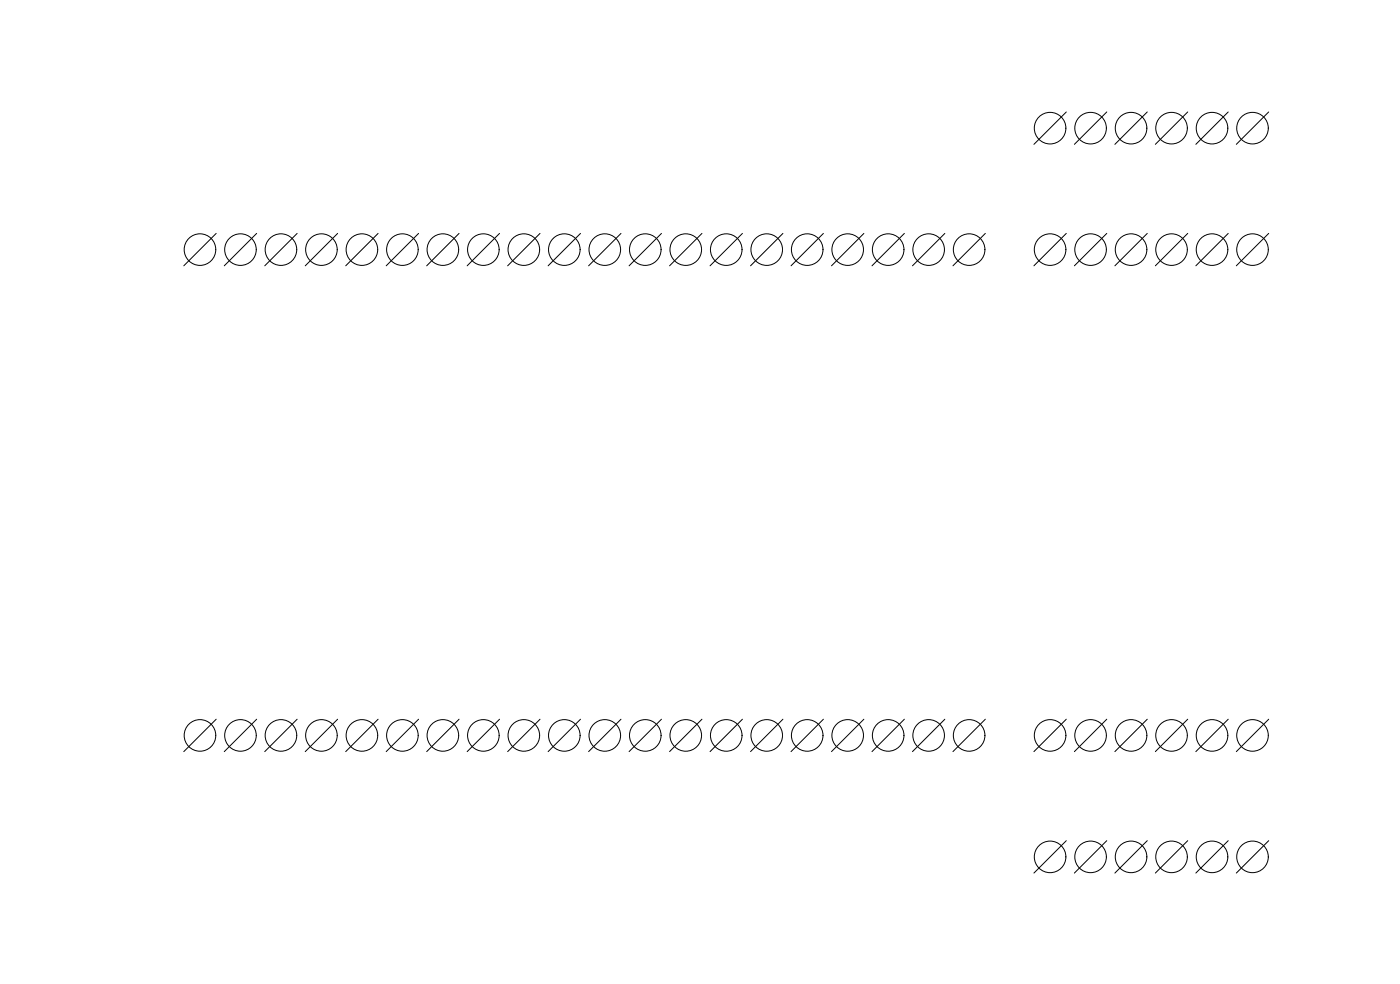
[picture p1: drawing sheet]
<svg xmlns="http://www.w3.org/2000/svg" width="88mm" height="62mm" viewBox="0 0 88 62" stroke-linecap="round" stroke-linejoin="round" font-family="sans-serif">
<g fill="none" stroke="#000" stroke-width=".06">
<path d="M13.6 14.6l-2.1 2.1M16.1 14.6l-2 2.1M18.6 14.6l-2 2.1M21.2 14.6l-2 2.1M23.7 14.6l-2 2.1M26.3 14.6l-2.1 2.1M28.8 14.6l-2 2.1M31.3 14.6l-2 2.1M33.9 14.6l-2 2.1M36.4 14.6l-2 2.1M39 14.6l-2.1 2.1M41.5 14.6l-2 2.1"/>
<path d="M44 14.6l-2 2.1M46.6 14.6l-2 2.1M49.1 14.6l-2 2.1M51.7 14.6l-2.1 2.1M54.2 14.6l-2 2.1M56.7 14.6l-2 2.1M59.3 14.6l-2 2.1M61.8 14.6l-2 2.1M66.9 14.6l-2 2.1M66.9 7l-2 2.1M69.4 14.6l-2 2.1M69.4 7l-2 2.1"/>
<path d="M72 14.6l-2 2.1M72 7l-2 2.1M74.5 7l-2 2.1M74.5 14.6l-2 2.1M77.1 7l-2.1 2.1M77.1 14.6l-2.1 2.1M79.6 7l-2 2.1M79.6 14.6l-2 2.1M13.6 45.1l-2.1 2.1M16.1 45.1l-2 2.1M18.6 45.1l-2 2.1M21.2 45.1l-2 2.1"/>
<path d="M23.7 45.1l-2 2.1M26.3 45.1l-2.1 2.1M28.8 45.1l-2 2.1M31.3 45.1l-2 2.1M33.9 45.1l-2 2.1M36.4 45.1l-2 2.1M39 45.1l-2.1 2.1M41.5 45.1l-2 2.1M44 45.1l-2 2.1M46.6 45.1l-2 2.1M49.1 45.1l-2 2.1M51.7 45.1l-2.1 2.1"/>
<path d="M54.2 45.1l-2 2.1M56.7 45.1l-2 2.1M59.3 45.1l-2 2.1M61.8 45.1l-2 2.1M66.9 45.1l-2 2.1M66.9 52.7l-2 2.1M69.4 45.1l-2 2.1M69.4 52.7l-2 2.1M72 45.1l-2 2.1M72 52.7l-2 2.1M74.5 45.1l-2 2.1M74.5 52.7l-2 2.1"/>
<path d="M77.1 45.1l-2.1 2.1M77.1 52.7l-2.1 2.1M79.6 45.1l-2 2.1M79.6 52.7l-2 2.1"/>
<circle cx="12.5" cy="15.7" r=".99"/>
<circle cx="15.1" cy="15.7" r=".99"/>
<circle cx="17.6" cy="15.7" r=".99"/>
<circle cx="20.2" cy="15.7" r=".99"/>
<circle cx="22.7" cy="15.7" r=".99"/>
<circle cx="25.2" cy="15.7" r=".99"/>
<circle cx="27.8" cy="15.7" r=".99"/>
<circle cx="30.3" cy="15.7" r=".99"/>
<circle cx="32.9" cy="15.7" r=".99"/>
<circle cx="35.4" cy="15.7" r=".99"/>
<circle cx="37.9" cy="15.7" r=".99"/>
<circle cx="40.5" cy="15.7" r=".99"/>
<circle cx="43" cy="15.7" r=".99"/>
<circle cx="45.6" cy="15.7" r=".99"/>
<circle cx="48.1" cy="15.7" r=".99"/>
<circle cx="50.6" cy="15.7" r=".99"/>
<circle cx="53.2" cy="15.7" r=".99"/>
<circle cx="55.7" cy="15.7" r=".99"/>
<circle cx="58.3" cy="15.7" r=".99"/>
<circle cx="60.8" cy="15.7" r=".99"/>
<circle cx="65.9" cy="15.7" r=".99"/>
<circle cx="65.9" cy="8" r=".99"/>
<circle cx="68.4" cy="8" r=".99"/>
<circle cx="68.4" cy="15.7" r=".99"/>
<circle cx="71" cy="8" r=".99"/>
<circle cx="71" cy="15.7" r=".99"/>
<circle cx="73.5" cy="8" r=".99"/>
<circle cx="73.5" cy="15.7" r=".99"/>
<circle cx="76" cy="15.7" r=".99"/>
<circle cx="76" cy="8" r=".99"/>
<circle cx="78.6" cy="15.7" r=".99"/>
<circle cx="78.6" cy="8" r=".99"/>
<circle cx="12.5" cy="46.1" r=".99"/>
<circle cx="15.1" cy="46.1" r=".99"/>
<circle cx="17.6" cy="46.1" r=".99"/>
<circle cx="20.2" cy="46.1" r=".99"/>
<circle cx="22.7" cy="46.1" r=".99"/>
<circle cx="25.2" cy="46.1" r=".99"/>
<circle cx="27.8" cy="46.1" r=".99"/>
<circle cx="30.3" cy="46.1" r=".99"/>
<circle cx="32.9" cy="46.1" r=".99"/>
<circle cx="35.4" cy="46.1" r=".99"/>
<circle cx="37.9" cy="46.1" r=".99"/>
<circle cx="40.5" cy="46.1" r=".99"/>
<circle cx="43" cy="46.1" r=".99"/>
<circle cx="45.6" cy="46.1" r=".99"/>
<circle cx="48.1" cy="46.1" r=".99"/>
<circle cx="50.6" cy="46.1" r=".99"/>
<circle cx="53.2" cy="46.1" r=".99"/>
<circle cx="55.7" cy="46.1" r=".99"/>
<circle cx="58.3" cy="46.1" r=".99"/>
<circle cx="60.8" cy="46.1" r=".99"/>
<circle cx="65.9" cy="53.8" r=".99"/>
<circle cx="65.9" cy="46.1" r=".99"/>
<circle cx="68.4" cy="46.1" r=".99"/>
<circle cx="68.4" cy="53.8" r=".99"/>
<circle cx="71" cy="53.8" r=".99"/>
<circle cx="71" cy="46.1" r=".99"/>
<circle cx="73.5" cy="46.1" r=".99"/>
<circle cx="73.5" cy="53.8" r=".99"/>
<circle cx="76" cy="53.8" r=".99"/>
<circle cx="76" cy="46.1" r=".99"/>
<circle cx="78.6" cy="53.8" r=".99"/>
<circle cx="78.6" cy="46.1" r=".99"/>
</g>
</svg>
